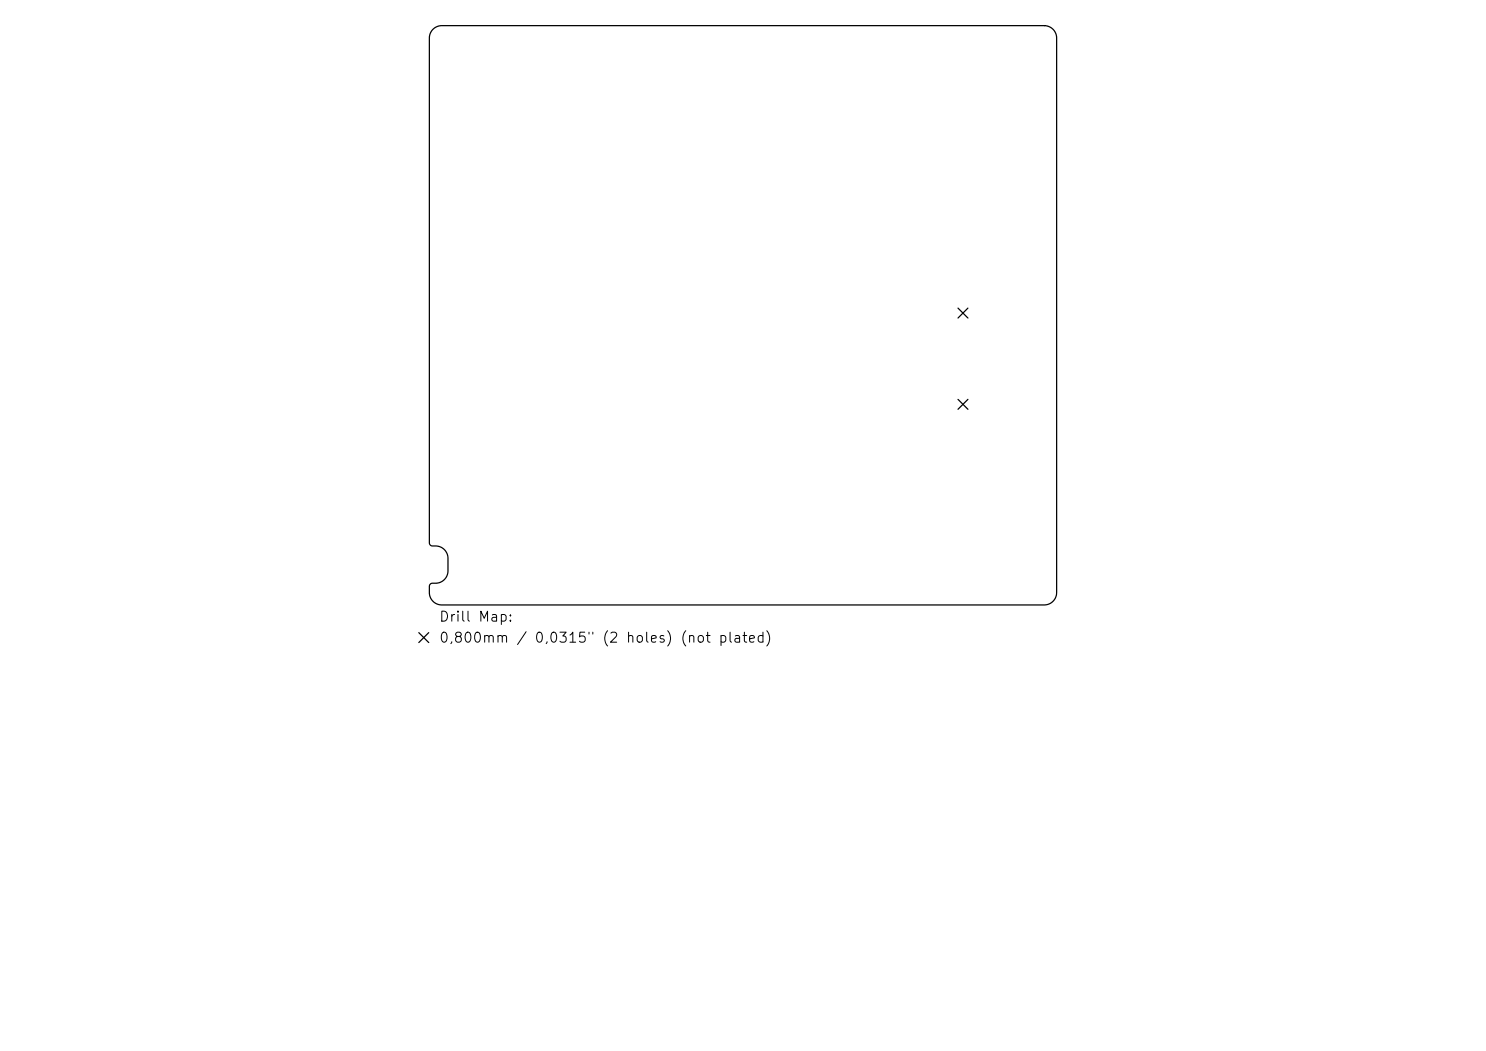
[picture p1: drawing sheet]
<svg xmlns="http://www.w3.org/2000/svg" width="297mm" height="210mm" viewBox="0 0 297 210" stroke-linecap="round" stroke-linejoin="round" font-family="sans-serif">
<defs><g id="words">
<g font-size="2">
<text x="87.6" y="124.7">Drill Map:</text>
<text x="87.6" y="128.9">0,800mm / 0,0315&quot; (2 holes) (not plated)</text>
</g>
</g></defs>
<path d="M86.5 5.9a2.48 2.48 0 0 1 1.8-.8h120.4a2.48 2.48 0 0 1 2.5 2.5v110.8a2.48 2.48 0 0 1-2.5 2.5h-120.4a2.48 2.48 0 0 1-2.5-2.5l.1-1.6 .4-.2 .8-.1a2.48 2.48 0 0 0 2.4-2.4v-2.5a2.48 2.48 0 0 0-2.4-2.5l-.9-.1-.4-.5v-100.9a2.48 2.48 0 0 1 .7-1.7zM191.5 61.6l2 1.9M191.5 79.8l2 2M193.5 61.6l-2 1.9M193.5 79.8l-2 2M83.7 126.4l2 2M85.7 126.4l-2 2" fill="none" stroke="#000" stroke-width=".25"/>
<use href="#words"/>
</svg>
